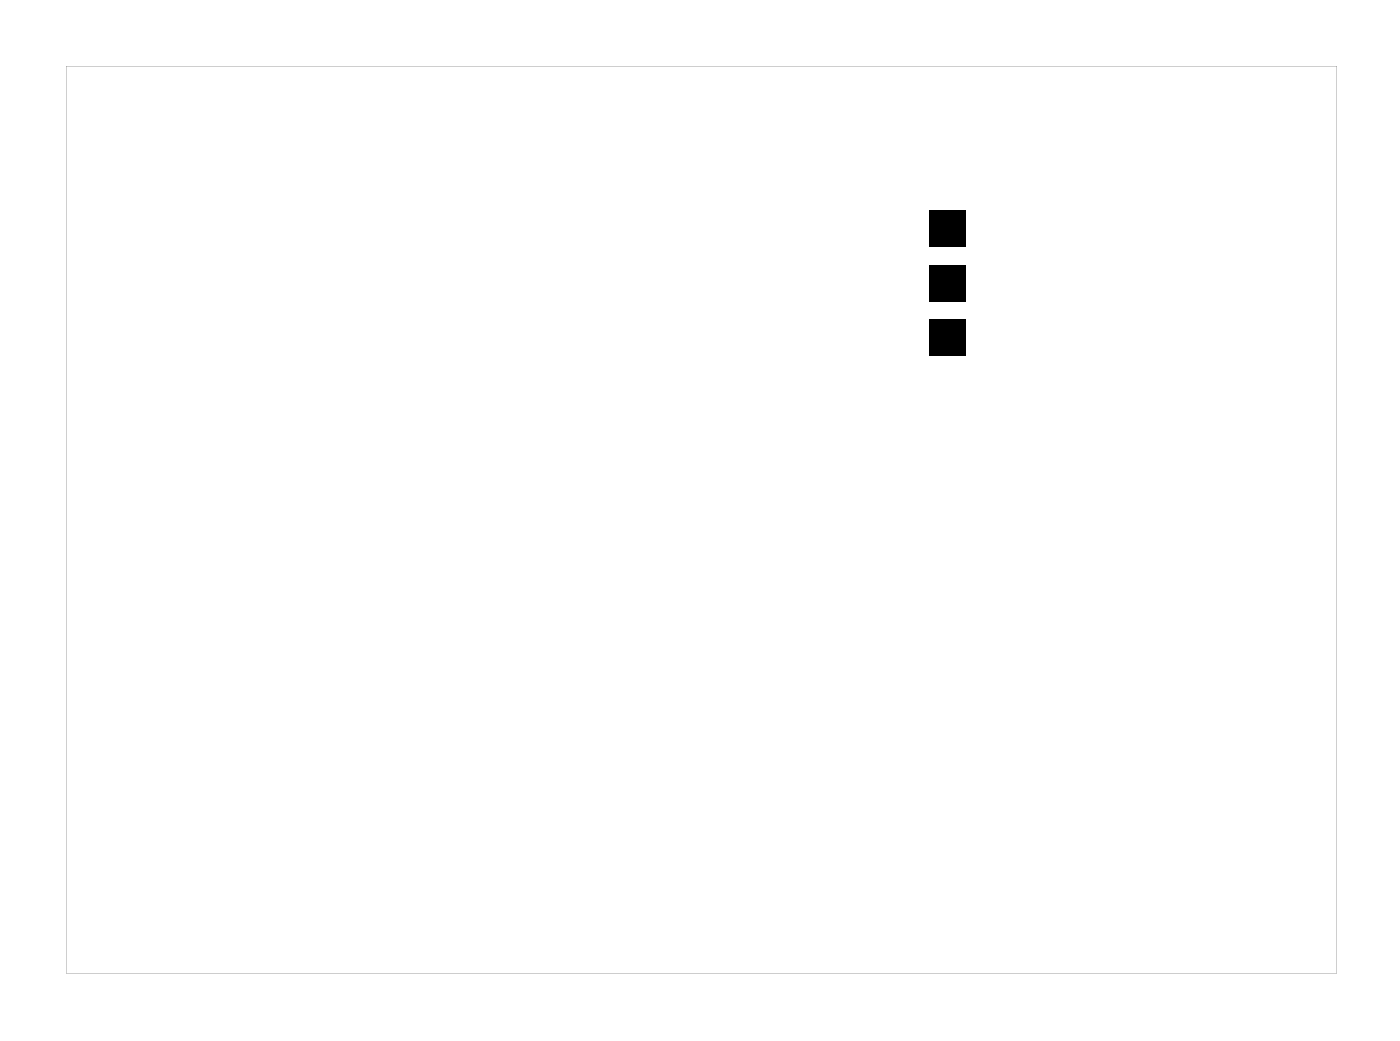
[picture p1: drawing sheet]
<svg xmlns="http://www.w3.org/2000/svg" width="77mm" height="57mm" viewBox="0 0 77 57" stroke-linecap="round" stroke-linejoin="round" font-family="sans-serif">
<g fill="#000">
<path d="M51 11.6h2v2h-2zM51 17.6h2v2h-2zM51 14.6h2v2h-2z"/>
<path d="M3.6 3.6h69.8v49.8h-69.8zM3.6 3.6v49.8h69.8v-49.8z"/>
</g>
</svg>
